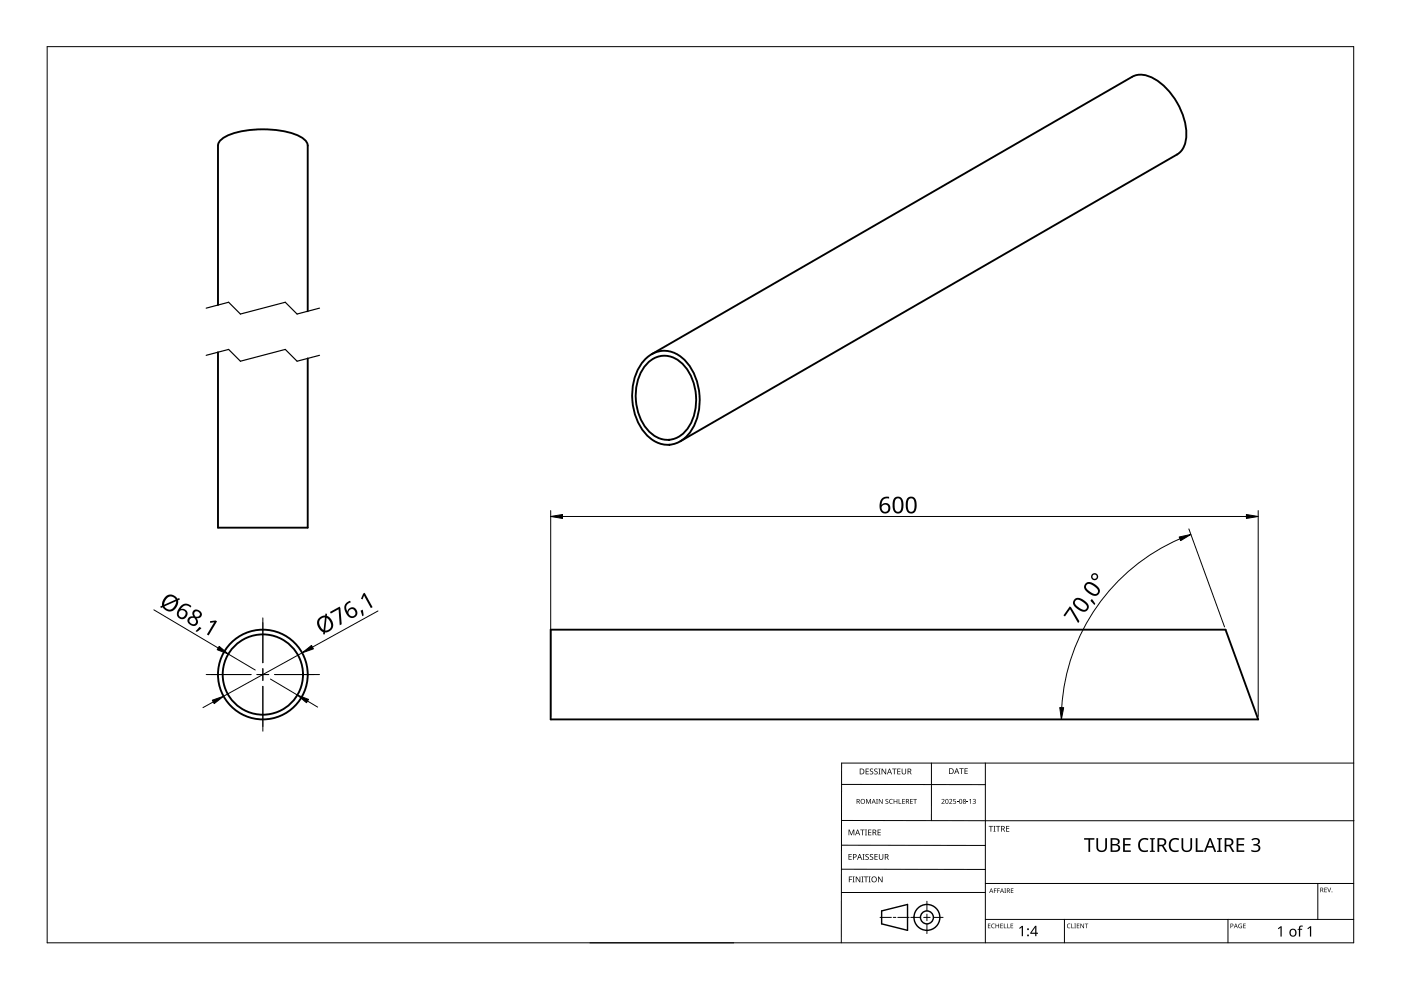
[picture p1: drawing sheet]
<svg xmlns="http://www.w3.org/2000/svg" width="297mm" height="210mm" viewBox="0 0 297 210" stroke-linecap="round" stroke-linejoin="round" font-family="sans-serif">
<g fill="none" stroke="#000" stroke-width=".4">
<path d="M46.2 64.7v-33.8a2.43 2.43 0 0 1 1.5-1.9 21 21 0 0 1 16 0 2.43 2.43 0 0 1 1.5 1.9v35.1M46.2 74.7v37.2h19v-35.9M136.9 76a5.7 5.7 0 0 1 8.8 .9 12.8 12.8 0 0 1 .4 15 5.7 5.7 0 0 1-9.4-.1 12.8 12.8 0 0 1-.5-15zM137.2 77.1a5 5 0 0 1 7.7 .2 11.3 11.3 0 0 1 .3 14.3 5 5 0 0 1-7.7-.2 11.3 11.3 0 0 1-.3-14.3zM138.2 75.1l101.9-58.8a5 5 0 0 1 5.2 .7 14.8 14.8 0 0 1 6.2 11.9 4.7 4.7 0 0 1-1.9 3.9l-105.4 60.8M116.8 133.5h143l7 19h-150z"/>
<circle cx="55.7" cy="143" r="9.5"/>
<circle cx="55.7" cy="143" r="8.5"/>
</g>
<path d="M10 9.9h277v190h-277z" fill="none" stroke="#000" stroke-width=".21"/>
<g fill="none" stroke="#000" stroke-width=".21">
<path d="M178.4 179.2l30.5 .1M178.4 166.3l30.5 .1M178.5 174h108.6M197.5 161.8v12.2M208.9 161.8v38.1M287 161.8h-108.6v38.1M125.1 199.9h30.5M178.4 184.3h30.5M186.6 194.5h2.4M189.4 194.5h.5M190.4 194.5h2.4M193.1 194.5h2.1"/>
<path d="M195.8 194.5h1.4M196.5 191.1v2M196.5 193.8v1.4M196.5 195.9v2M197.9 194.5h2.1M208.9 189.2h-30.5M208.9 187.3h78.1M208.9 194.9h78.1M225.7 194.9v5M260.4 194.9v5M279.4 187.3v7.6"/>
</g>
<g fill="none" stroke="#000" stroke-width=".3">
<path d="M186.9 193.1l5.5-1.3v5.5l-5.5-1.4z"/>
<circle cx="196.5" cy="194.5" r="1.37"/>
<circle cx="196.5" cy="194.5" r="2.74"/>
</g>
<g fill="#000">
<path d="M179.9 175.9h.2l.4 1 .4-1h.2v1.2h-.1v-1.1l-.4 1.1h-.2l-.4-1.1 .1 1.1h-.2zM182.4 175.9h.9v.1h-.4v1.1h-.1v-1.1h-.4zM183.4 175.9h.4l-.1 .1v1l.1 .1h-.4l.1-.1v-1zM183.6 169.4h.2l.3 .8 .4-.8h.2v1h-.2v-.9l-.4 .9-.4-.9 .1 .9h-.2zM183.5 163h.7v.1h-.5v.4h.5v.1h-.5v.4h.5v.2h-.7zM184.1 175.9h.6v.1h-.5v.4h.5v.1h-.5v.5h.5v.1h-.6zM184.5 163.1l.4-.2 .2 .1v.1a.25 .25 0 0 0-.4-.1 .25 .25 0 0 0 0 .4 .4 .4 0 0 1 .5 .3 .4 .4 0 0 1-.3 .5 .4 .4 0 0 1-.5-.2h.1a.27 .27 0 0 0 .4 .1 .27 .27 0 0 0-.1-.4l-.3-.3zM185.4 163.1l.4-.2 .3 .1-.1 .1a.25 .25 0 0 0-.4-.1 .25 .25 0 0 0 0 .4 .4 .4 0 0 1 .5 .3 .4 .4 0 0 1-.3 .5 .4 .4 0 0 1-.5-.2h.1a.27 .27 0 0 0 .4 .1 .27 .27 0 0 0 0-.4l-.4-.3zM185.8 169.4h.3l-.1 .1v.8l.1 .1h-.3l.1-.1zM186.2 163h.5l-.2 .1v1l.2 .1h-.5l.2-.1v-1zM186.1 175.9h.6v.1h-.5v.4h.5v.1h-.5v.5h.5v.1h-.6zM186.3 169.4h.2l.5 .8v-.8h.1v1h-.1l-.6-.8v.8h-.1z"/>
<path d="M186.9 163h.2l.6 1v-1h.2v1.2h-.2l-.6-1v1h-.2zM187.8 169.5l.3-.1h.2v.2a.25 .25 0 0 0-.3-.1 .25 .25 0 0 0-.1 .3 .25 .25 0 0 0 .3 .1 .32 .32 0 0 1 0 .5 .32 .32 0 0 1-.5-.1 .25 .25 0 0 0 .4 .1 .25 .25 0 0 0 0-.4l-.3-.2zM188.6 169.5l.4-.1h.3l-.1 .2a.41 .41 0 0 0-.6 .3 .41 .41 0 0 0 .6 .4 .48 .48 0 0 1-.6-.1 .48 .48 0 0 1 0-.7zM189.1 163h1v.1h-.4v1.1h-.2v-1.1h-.4zM189.5 169.4h.1v.4h.5v-.4h.1v1h-.1v-.5h-.5v.5h-.1zM190.5 169.4h.2v.9h.4v.1h-.6zM190.2 163h.7v.1h-.5v.4h.5v.1h-.5v.4h.5v.2h-.7zM191.3 169.4h.5v.1h-.4v.3h.4v.1h-.4v.4h.4v.1h-.5zM191.2 163h.1v.8a.32 .32 0 0 0 .3 .3 .32 .32 0 0 0 .4-.4v-.7h.1v.7a.47 .47 0 0 1-.5 .5 .47 .47 0 0 1-.4-.5zM193 169.4h.5v.1h-.4v.3h.4v.1h-.4v.4h.4v.1h-.5zM193.6 169.4h.8v.1h-.3v.9h-.2v-.9h-.3zM199.6 169.5a.37 .37 0 0 1 .6 0 .37 .37 0 0 1-.2 .6l-.2 .2h.5v.1h-.7l.3-.4a.27 .27 0 0 0 .2-.3 .27 .27 0 0 0-.4-.1z"/>
<path d="M201.2 169.5a.37 .37 0 0 1 .6 0 .37 .37 0 0 1-.2 .6l-.2 .2h.5v.1h-.7l.3-.4a.27 .27 0 0 0 .3-.3 .27 .27 0 0 0-.5-.1zM202.1 169.4h.5v.1h-.4v.3a.34 .34 0 0 1 .5 .2 .34 .34 0 0 1-.2 .4 .34 .34 0 0 1-.4-.1 .29 .29 0 0 0 .4 0 .29 .29 0 0 0 0-.4 .29 .29 0 0 0-.4 0zM202.9 170l.3 .1zM203.4 162.9h.9v.1h-.4v1.1h-.1v-1.1h-.4zM205 170l.3 .1zM204.5 162.9h.7v.1h-.5v.4h.4v.1h-.4v.5h.5v.1h-.7zM205.5 169.6l.4-.2v1h-.2v-.9zM206.2 169.5a.32 .32 0 0 1 .5-.1 .32 .32 0 0 1 0 .5 .33 .33 0 0 1 .1 .5 .33 .33 0 0 1-.6-.1 .26 .26 0 0 0 .4 .1 .26 .26 0 0 0 .1-.4l-.3-.2a.23 .23 0 0 0 .3 0 .23 .23 0 0 0-.1-.4 .23 .23 0 0 0-.3 .2zM209.6 175.1h.9v.2h-.3v1h-.2v-1h-.4zM210.6 175.1h.5l-.2 .1v1l.2 .1h-.5l.2-.1v-1zM211.2 175.1h.9v.2h-.4v1h-.2v-1h-.3zM213.3 175.1h.7v.2h-.5v.3h.5v.2h-.5v.4h.5v.1h-.7z"/>
<path d="M232.5 177.7h.3v1.9a.76 .76 0 0 0 .8 .7 .76 .76 0 0 0 .7-.7v-1.9h.4v1.9a1.12 1.12 0 0 1-1.1 1.1 1.12 1.12 0 0 1-1.1-1.1zM241.7 178.1a1.63 1.63 0 0 1 1.8-.3l-.1 .3a1.14 1.14 0 0 0-1.4 .2 1.14 1.14 0 0 0-.2 1.4 1.11 1.11 0 0 0 1.6 .5v.3a1.52 1.52 0 0 1-1.9-.5 1.52 1.52 0 0 1 .2-1.9zM248.2 178.1a1.63 1.63 0 0 1 1.8-.3l-.1 .3a1.14 1.14 0 0 0-1.4 .2 1.14 1.14 0 0 0-.2 1.4 1.11 1.11 0 0 0 1.6 .5v.3a1.52 1.52 0 0 1-1.9-.5 1.52 1.52 0 0 1 .2-1.9zM250.5 177.7h.4v1.9a.76 .76 0 0 0 .7 .7 .76 .76 0 0 0 .8-.7v-1.9h.3v1.9a1.12 1.12 0 0 1-1.1 1.1 1.12 1.12 0 0 1-1.1-1.1zM265.3 178a1.01 1.01 0 0 1 1.1-.4 1.01 1.01 0 0 1 .7 .9l-.2 .4-.4 .2a.82 .82 0 0 1 .7 1 .82 .82 0 0 1-1.1 .6l-.8-.2v-.3a.92 .92 0 0 0 1.5-.4 .75 .75 0 0 0-1.1-.5v-.3a.63 .63 0 0 0 .8-.1 .63 .63 0 0 0 .1-.8l-.6-.1-.5 .2zM180 185.8h.7v.2h-.6v.4h.5v.1h-.5v.6h-.1zM179.9 181.1h.7v.1h-.5v.4h.4v.1h-.4v.5h.5v.1h-.7zM180.8 185.8h.4l-.1 .2v.9l.1 .2h-.4l.1-.2v-.9zM181.4 185.8h.2l.7 1.1v-1.1h.1v1.3h-.2l-.6-1v1h-.2zM182.6 185.8h.5l-.2 .2v.9l.2 .2h-.5l.2-.2v-.9zM182.9 181.1h.4l-.1 .1v1l.1 .1h-.4l.1-.1v-1zM183.2 185.8h.9v.2h-.4v1.1h-.2v-1.1h-.3z"/>
<path d="M183.5 181.2l.5-.1h.2v.2a.25 .25 0 0 0-.4-.1 .25 .25 0 0 0 0 .4 .4 .4 0 0 1 .4 .3 .4 .4 0 0 1-.2 .4 .4 .4 0 0 1-.5-.2 .27 .27 0 0 0 .5 .1 .27 .27 0 0 0-.1-.4l-.4-.3zM184.2 185.8h.4l-.1 .2v.9l.1 .2h-.4l.1-.2v-.9zM184.5 181.2l.4-.1h.2v.2a.25 .25 0 0 0-.4-.1 .25 .25 0 0 0 0 .4 .4 .4 0 0 1 .5 .3 .4 .4 0 0 1-.3 .4 .4 .4 0 0 1-.5-.2h.1a.27 .27 0 0 0 .4 .1 .27 .27 0 0 0-.1-.4l-.3-.3zM185.4 181.1h.7v.1h-.5v.4h.5v.1h-.5v.5h.5v.1h-.7zM186.2 185.8h.1l.7 1.1v-1.1h.1v1.3h-.2l-.6-1v1h-.1zM186.3 181.1h.2v.8a.32 .32 0 0 0 .3 .3 .32 .32 0 0 0 .3-.3v-.8h.2v.8a.47 .47 0 0 1-.5 .4 .47 .47 0 0 1-.5-.4zM209.5 195.8h.5l-.4 .1v.3h.4l-.4 .1v.4l.4 .1h-.5zM210.3 196l.3-.2 .3 .1v.1a.39 .39 0 0 0-.6 .3 .39 .39 0 0 0 .6 .4 .46 .46 0 0 1-.7-.1 .46 .46 0 0 1 .1-.6zM210.7 188.4h.6l-.4 .1v.3h.4l-.4 .1v.4h-.2zM211.4 188.4h.6l-.4 .1v.3h.4l-.4 .1v.4h-.2zM211.1 195.8h.1v.4h.5v-.4h.1v1h-.1v-.5h-.5v.5h-.1zM212.1 195.8h.5l-.4 .1v.3h.4l-.4 .1v.4l.4 .1h-.5z"/>
<path d="M212.8 195.8h.2v.9l.4 .1h-.6zM212.9 188.4h.4l-.1 .1 .1 .8h-.4l.2-.1zM213.6 195.8h.1v.9l.4 .1h-.5zM214.3 195.8h.5l-.4 .1v.3h.4l-.4 .1v.4l.4 .1h-.5zM214.3 188.4h.6l-.5 .1v.3h.4l-.4 .1v.3l.5 .1h-.6zM216.1 196.8l.6-.5h.2v2.2h-.3v-1.9l-.4 .3zM226.3 196l.4-.2 .3 .1-.1 .1a.39 .39 0 0 0-.6 .3 .39 .39 0 0 0 .6 .4 .46 .46 0 0 1-.6-.1 .46 .46 0 0 1 0-.6zM227.1 195.8h.2v.9l.4 .1h-.6zM227.8 195.8h.3l-.1 .1 .1 .9h-.3l.1-.1zM228.3 195.8h.5l-.4 .1v.3h.4l-.4 .1v.4l.4 .1h-.5zM229.1 195.8h.1l.5 .8v-.8h.1v1h-.1l-.5-.8v.8h-.1zM230 195.8h.7l-.3 .1v.9h-.1v-.9z"/>
<path d="M229.9 177.7h2.1v.3h-.9v2.6h-.3v-2.6h-.9zM238.1 177.7h1.6v.3h-1.2v.9h1.2v.4h-1.2v1h1.2v.3h-1.6zM243.8 177.7h1v.2l-.3 .1v2.3l.3 .1v.2h-1v-.2l.3-.1v-2.3l-.3-.1zM253.5 177.7h.4v2.6h1.3v.3h-1.7zM258 177.7h1.1v.2l-.4 .1v2.3l.4 .1v.2h-1.1v-.2l.4-.1v-2.3l-.4-.1zM262.7 196l.6-.1-.1 .1a.4 .4 0 0 0-.5 .3 .4 .4 0 0 0 .5 .4v-.3l-.2-.1h.3v.5a.53 .53 0 0 1-.7-.1 .53 .53 0 0 1 .1-.7zM262.2 177.7h1.6v.3h-1.2v.9h1.1v.4h-1.1v1h1.2v.3h-1.6zM263.6 195.8h.5l-.4 .1v.3h.4l-.4 .1v.4l.4 .1h-.5zM270.9 196.8l.6-.4h.2v2.2h-.2v-1.9l-.4 .3zM275.5 196.4l.7-.1v.2h-.4l-.1 .2v.2h.4v.2h-.4v1.5h-.3v-1.5h-.3l.3-.2zM277.2 196.8l.6-.4h.2v2.2h-.3v-1.9l-.4 .3zM280.8 188.2h.5l-.4 .1v.3h.4l-.4 .1v.4l.4 .1h-.5z"/>
<path d="M281.4 188.2h.1l.3 .8 .3-.8h.1l-.3 1h-.1z"/>
<path d="M181.6 169.4h.3a.29 .29 0 0 1 .4 .2 .29 .29 0 0 1-.2 .4l.3 .4h-.2l-.2-.4h-.2v.4h-.2zM181.8 169.5v.4h.1a.2 .2 0 0 0 .2-.2 .2 .2 0 0 0-.2-.2z"/>
<path d="M181.8 175.9h.1l.5 1.2h-.2l-.1-.4h-.5l-.2 .4h-.1zM181.8 176l-.2 .6h.4z"/>
<path d="M182.3 163h.4a.61 .61 0 0 1 .6 .6 .61 .61 0 0 1-.7 .6h-.3zM182.4 163.1v.9h.2a.48 .48 0 0 0 .5-.4 .48 .48 0 0 0-.5-.5z"/>
<path d="M182.4 169.9a.51 .51 0 0 1 1 0 .51 .51 0 0 1-1 0zM182.6 169.9a.4 .4 0 0 0 .8 0 .4 .4 0 0 0-.8 0z"/>
<path d="M185 175.9h.3a.35 .35 0 0 1 .5 .2 .35 .35 0 0 1-.3 .5l.4 .5h-.2l-.3-.5h-.2v.5h-.2zM185.2 176v.5h.1a.23 .23 0 0 0 .3-.3 .23 .23 0 0 0-.3-.2z"/>
<path d="M185.2 169.4l.5 1-.3-.3h-.4l-.2 .3zM185.2 169.5l-.1 .5h.3z"/>
<path d="M188.5 163h.2l.4 1.2h-.1l-.2-.4h-.5l-.1 .4h-.2zM188.6 163.1l-.2 .6h.4z"/>
<path d="M192.1 169.4h.3a.29 .29 0 0 1 .3 .2 .29 .29 0 0 1-.2 .4l.3 .4h-.1l-.3-.4h-.2v.4h-.1zM192.2 169.5v.4h.2a.2 .2 0 0 0 .2-.2 .2 .2 0 0 0-.3-.2z"/>
<path d="M192.4 163h.4a.35 .35 0 0 1 .4 .2 .35 .35 0 0 1-.2 .4l.3 .6h-.2l-.3-.5h-.2v.5h-.2zM192.6 163.1v.4h.2a.23 .23 0 0 0 .3-.2 .23 .23 0 0 0-.3-.2z"/>
<path d="M200.5 169.5l.4-.1 .2 .2v.5l-.2 .3h-.3l-.1-.2zM200.6 169.6v.1a.37 .37 0 0 0-.1 .4 .37 .37 0 0 0 .4 .2 .4 .4 0 0 0 .1-.5 .4 .4 0 0 0-.4-.2z"/>
<path d="M201.2 162.9h.4a.61 .61 0 0 1 .6 .6 .61 .61 0 0 1-.6 .6h-.4zM201.4 163v1h.1a.48 .48 0 0 0 .5-.5 .48 .48 0 0 0-.4-.5z"/>
<path d="M202.8 162.9h.1l.5 1.2h-.2l-.1-.4h-.5l-.1 .4h-.2zM202.8 163l-.1 .6h.3z"/>
<path d="M203.5 169.5l.3-.1 .2 .2v.5l-.2 .3h-.3l-.1-.2zM203.5 169.6v.1a.37 .37 0 0 0-.1 .4 .37 .37 0 0 0 .4 .2 .4 .4 0 0 0 .2-.5 .4 .4 0 0 0-.5-.2z"/>
<path d="M204.2 169.5a.29 .29 0 0 1 .5-.1 .29 .29 0 0 1-.1 .5 .29 .29 0 0 1 .1 .4 .29 .29 0 0 1-.4 0 .29 .29 0 0 1 .1-.4zM204.3 170.2a.2 .2 0 0 0 .4 0 .2 .2 0 0 0-.4 0zM204.3 169.7a.2 .2 0 0 0 .4 0 .2 .2 0 0 0-.4 0z"/>
<path d="M212.3 175.1h.3a.35 .35 0 0 1 .4 .3 .35 .35 0 0 1-.2 .4l.3 .5h-.2l-.3-.5h-.2v.5h-.1zM212.4 175.2v.5h.2a.23 .23 0 0 0 .3-.2 .23 .23 0 0 0-.3-.3z"/>
<path d="M235.5 177.7h.8a.76 .76 0 0 1 1 .3 .76 .76 0 0 1-.2 1l-.3 .1a.8 .8 0 0 1 .7 .9 .8 .8 0 0 1-1 .6h-1zM235.8 179.3v1h.6a.55 .55 0 0 0 .7-.5 .55 .55 0 0 0-.7-.5zM235.8 178v.9h.6a.5 .5 0 0 0 .6-.5 .5 .5 0 0 0-.7-.4z"/>
<path d="M245.4 177.7h.8a.84 .84 0 0 1 1 .6 .84 .84 0 0 1-.5 1l.8 1.3h-.4l-.7-1.2h-.6v1.2h-.4zM245.8 178v1.1h.4a.56 .56 0 0 0 .7-.5 .56 .56 0 0 0-.7-.6z"/>
<path d="M259.6 177.7h.8a.84 .84 0 0 1 1.1 .6 .84 .84 0 0 1-.6 1l.8 1.3h-.4l-.7-1.2h-.6v1.2h-.4zM260 178v1.1h.4a.56 .56 0 0 0 .7-.5 .56 .56 0 0 0-.7-.6z"/>
<path d="M180.8 181.1h.4a.41 .41 0 0 1 .4 .5 .41 .41 0 0 1-.6 .2v.5h-.2zM181 181.2v.5a.29 .29 0 0 0 .5-.3 .29 .29 0 0 0-.5-.2z"/>
<path d="M182.2 181.1h.1l.5 1.2h-.2l-.1-.4h-.5l-.1 .4h-.2zM182.3 181.2l-.2 .6h.3z"/>
<path d="M184.7 186.5a.61 .61 0 0 1 1.2 0 .61 .61 0 0 1-1.2 0zM184.9 186.5a.45 .45 0 0 0 .9 0 .45 .45 0 0 0-.9 0z"/>
<path d="M187.6 181.1h.3a.35 .35 0 0 1 .5 .2 .35 .35 0 0 1-.3 .4l.4 .6h-.2l-.3-.5h-.3v.5h-.1zM187.7 181.2v.5h.2a.23 .23 0 0 0 .3-.3 .23 .23 0 0 0-.3-.2z"/>
<path d="M210.1 188.4l.5 .9-.2-.3h-.4l-.3 .3zM210.2 188.5l-.2 .4h.3z"/>
<path d="M212.4 188.4l.5 .9-.3-.3h-.3l-.3 .3zM212.4 188.5l-.1 .4h.3z"/>
<path d="M213.5 188.4h.2a.28 .28 0 0 1 .4 .2 .28 .28 0 0 1-.2 .3l.3 .4-.4-.4h-.2v.4h-.1zM213.6 188.5v.3h.1a.19 .19 0 0 0 .3-.2 .19 .19 0 0 0-.3-.1z"/>
<path d="M219.5 196.3h.2v1.5h.4v.2h-.4v.5h-.2v-.5h-1.1v-.2zM219.5 196.6l-.8 1.2h.8z"/>
<path d="M256.4 177.7h.3l1.2 2.9h-.4l-.4-.9h-1.1l-.4 .9h-.3zM256.6 178.1l-.5 1.3h.9z"/>
<path d="M260.9 195.8h.2a.32 .32 0 0 1 .4 .4 .32 .32 0 0 1-.5 .2v.4h-.1zM261 195.9v.4a.24 .24 0 0 0 .4-.2 .24 .24 0 0 0-.4-.2z"/>
<path d="M262 195.8l.4 1-.2-.3h-.4l-.2 .3zM262 196l-.1 .4h.3z"/>
<path d="M273.6 197.1a.82 .82 0 0 1 1.2 .1 .82 .82 0 0 1-.2 1.2 .82 .82 0 0 1-1.2-.4zM273.8 197.2a.6 .6 0 0 0-.1 .8 .6 .6 0 0 0 .8 .2l.1-.3a.53 .53 0 0 0-.1-.6 .53 .53 0 0 0-.7-.1z"/>
<path d="M279.9 188.2h.3a.28 .28 0 0 1 .3 .2 .28 .28 0 0 1-.1 .3l.2 .5-.3-.4h-.2v.4h-.2zM280.1 188.3v.4h.1a.19 .19 0 0 0 .2-.2 .19 .19 0 0 0-.2-.2z"/>
<circle cx="218" cy="198.3" r=".2"/>
<circle cx="218" cy="197" r=".2"/>
<circle cx="282.4" cy="189.1" r=".09"/>
</g>
<path d="M55.7 131v9.5M43.7 143h9.5M54.5 143h2.5M55.7 141.8v2.5M55.7 145.5v9.5M58.2 143h9.5" fill="none" stroke="#000" stroke-width=".21"/>
<path d="M116.8 108.3v43.6M119.3 109.5h145M250.2 114.2a41.7 41.7 0 0 0-25.1 35.8M252.1 112.1l7.5 20.8M266.8 108.3v43.6M32.6 129.3l13.7 8.1M48.4 138.7l5.7 3.4M64.1 138.4l-16.7 9.2M80.1 129.5l-13.9 7.7M45.2 148.8l-2.2 1.2M57.3 144l5.7 3.4M65.2 148.6l2.1 1.3" fill="none" stroke="#000" stroke-width=".21"/>
<g fill="#000">
<path d="M42.3 132.9l.4 .3-1 .8-.2-.2zM44.5 131.7l1.2-.1 .3 .1-1.8 3-.3-.2 1.5-2.6-.8 .2zM70 129.7l2-1.1 .2 .3 .2 3.5-.4 .2-.2-3.4-1.7 .9zM76.5 129.5l.4-.2 .2 1.2-.3 .2zM77 125.9l.3-.2 1.7 3-.4 .2-1.4-2.6-.3 .8-.4-.1zM226.8 128.6l.3 .2 1.8 2.9-.3 .4-1.7-2.9-1.1 1.5-.3-.2zM231.5 127l.7 1-.2 .3-.8-.9z"/>
<path d="M187 105.7l.5-.3 .6-.1h.4v.4a1.18 1.18 0 0 0-1.6 1.4 1.08 1.08 0 0 1 1.6-.1 1.08 1.08 0 0 1 0 1.6 1.22 1.22 0 0 1-1.5 .1 1.22 1.22 0 0 1-.5-1.4l.1-.9zM186.9 107.8a.76 .76 0 0 0 1.5 0 .76 .76 0 0 0-1.5 0z"/>
<path d="M189.7 105.5a1.16 1.16 0 0 1 1.3 0 1.16 1.16 0 0 1 .5 1.2 1.69 1.69 0 0 1-1 2.2 1.27 1.27 0 0 1-1.3-1.6l.1-1zM189.9 105.9a2.16 2.16 0 0 0 .3 2.6 .82 .82 0 0 0 .9-1.1 1.35 1.35 0 0 0-.7-1.7z"/>
<path d="M192.5 105.5a1.16 1.16 0 0 1 1.3 0 1.16 1.16 0 0 1 .5 1.2 1.69 1.69 0 0 1-1 2.2 1.27 1.27 0 0 1-1.3-1.6l.1-1zM192.7 105.9a2.16 2.16 0 0 0 .3 2.6 .82 .82 0 0 0 .9-1.1 1.35 1.35 0 0 0-.7-1.7z"/>
<path d="M35 126.6a1.58 1.58 0 0 1 2.6 .3l.4-.1 .1 .3-.4 .2a1.81 1.81 0 0 1-.9 2.1 1.81 1.81 0 0 1-2.2-.5l-.1-.2-.4 .2-.1-.3 .4-.2v-.8zM34.9 128.6a1.23 1.23 0 0 0 1.3 .6 1.23 1.23 0 0 0 1-1l.1-.7zM35.5 126.8l-.6 .7-.1 .7 2.5-1.1-.7-.6a.99 .99 0 0 0-1.1 .3z"/>
<path d="M38.3 128.5a1.5 1.5 0 0 1 2.3 0l-.2 .3a1.18 1.18 0 0 0-2.1 .4 1.08 1.08 0 0 1 1.5 .7 1.08 1.08 0 0 1-.9 1.4 1.22 1.22 0 0 1-1.3-.7 1.22 1.22 0 0 1 .2-1.4zM37.8 130.1a.76 .76 0 0 0 1.5 0 .76 .76 0 0 0-1.5 0z"/>
<path d="M41 129.5a1.03 1.03 0 0 1 1.4 0 1.03 1.03 0 0 1 0 1.4l-.7 .2a1 1 0 0 1-.1 1.5 1 1 0 0 1-1.4-.2 .94 .94 0 0 1-.4-1.2 .94 .94 0 0 1 1.2-.5l-.1-.2a.91 .91 0 0 1 .1-1zM40.2 131.7a.69 .69 0 0 0 1.3 0 .69 .69 0 0 0-1.3 0zM41.2 130.2a.58 .58 0 0 0 1.1 0 .58 .58 0 0 0-1.1 0z"/>
<path d="M67.6 131l.7-.4 .6-.1 .1-.4h.3v.5a1.81 1.81 0 0 1 1.3 1.8 1.81 1.81 0 0 1-1.5 1.7h-.2v.4h-.4l.1-.5a2 2 0 0 1-1-3zM69.2 131l-.3 2.7a1.23 1.23 0 0 0 1.3-.8 1.23 1.23 0 0 0-.4-1.4zM67.9 131.3a1.51 1.51 0 0 0 .7 2.3l.3-2.7-.5 .1z"/>
<path d="M73.4 127.9l.8-.5 .2 .3a1.18 1.18 0 0 0-.7 2 1.08 1.08 0 0 1 1.3-.9 1.08 1.08 0 0 1 .7 1.4 1.22 1.22 0 0 1-1.2 .8 1.22 1.22 0 0 1-1.1-.9l-.4-1a1.33 1.33 0 0 1 .4-1.2zM73.9 129.9a.76 .76 0 0 0 1.5 0 .76 .76 0 0 0-1.5 0z"/>
<path d="M227.9 127a2.23 2.23 0 0 1 2.8 1.2 1.13 1.13 0 0 1-.4 1.4 1.13 1.13 0 0 1-1.4-.2 1.68 1.68 0 0 1-1.3-2.1zM228.1 127.3a.8 .8 0 0 0 .4 1.3l.8 .6a.69 .69 0 0 0 1.1-.2 .69 .69 0 0 0-.3-1 1.9 1.9 0 0 0-2-.7z"/>
<path d="M231.3 122.3a.75 .75 0 0 1 1.5 0 .75 .75 0 0 1-1.5 0zM231.6 122.3a.46 .46 0 0 0 .9 0 .46 .46 0 0 0-.9 0z"/>
<path d="M230.2 123.6a2.23 2.23 0 0 1 2.9 1.2 1.13 1.13 0 0 1-.4 1.4 1.13 1.13 0 0 1-1.5-.2 1.68 1.68 0 0 1-1.2-2zM230.5 123.9a.8 .8 0 0 0 .3 1.4l.9 .5a.69 .69 0 0 0 1-.1 .69 .69 0 0 0-.3-1 1.91 1.91 0 0 0-1.9-.8z"/>
</g>
<path d="M116.8 109.5l2.5-.4v.8zM250 113.9l2.5-.6-2.2 1.3zM264.3 109.1l2.5 .4-2.5 .4zM46.5 137l1.9 1.7-2.4-.9zM64.1 138.4l1.9-1.6 .4 .8zM45 148.5l2.4-.9-2 1.6zM63 147.4l2.4 .9-.4 .7zM224.7 150h.8l-.5 2.5z" fill="#000" stroke="#000" stroke-width=".21"/>
<path d="M43.7 75.3l4.8-1.2 2.5 2.5 9.5-2.5 2.5 2.5 4.7-1.3M43.7 65.3l4.8-1.2 2.5 2.5 9.5-2.5 2.5 2.5 4.7-1.3" fill="none" stroke="#000" stroke-width=".25"/>
</svg>
